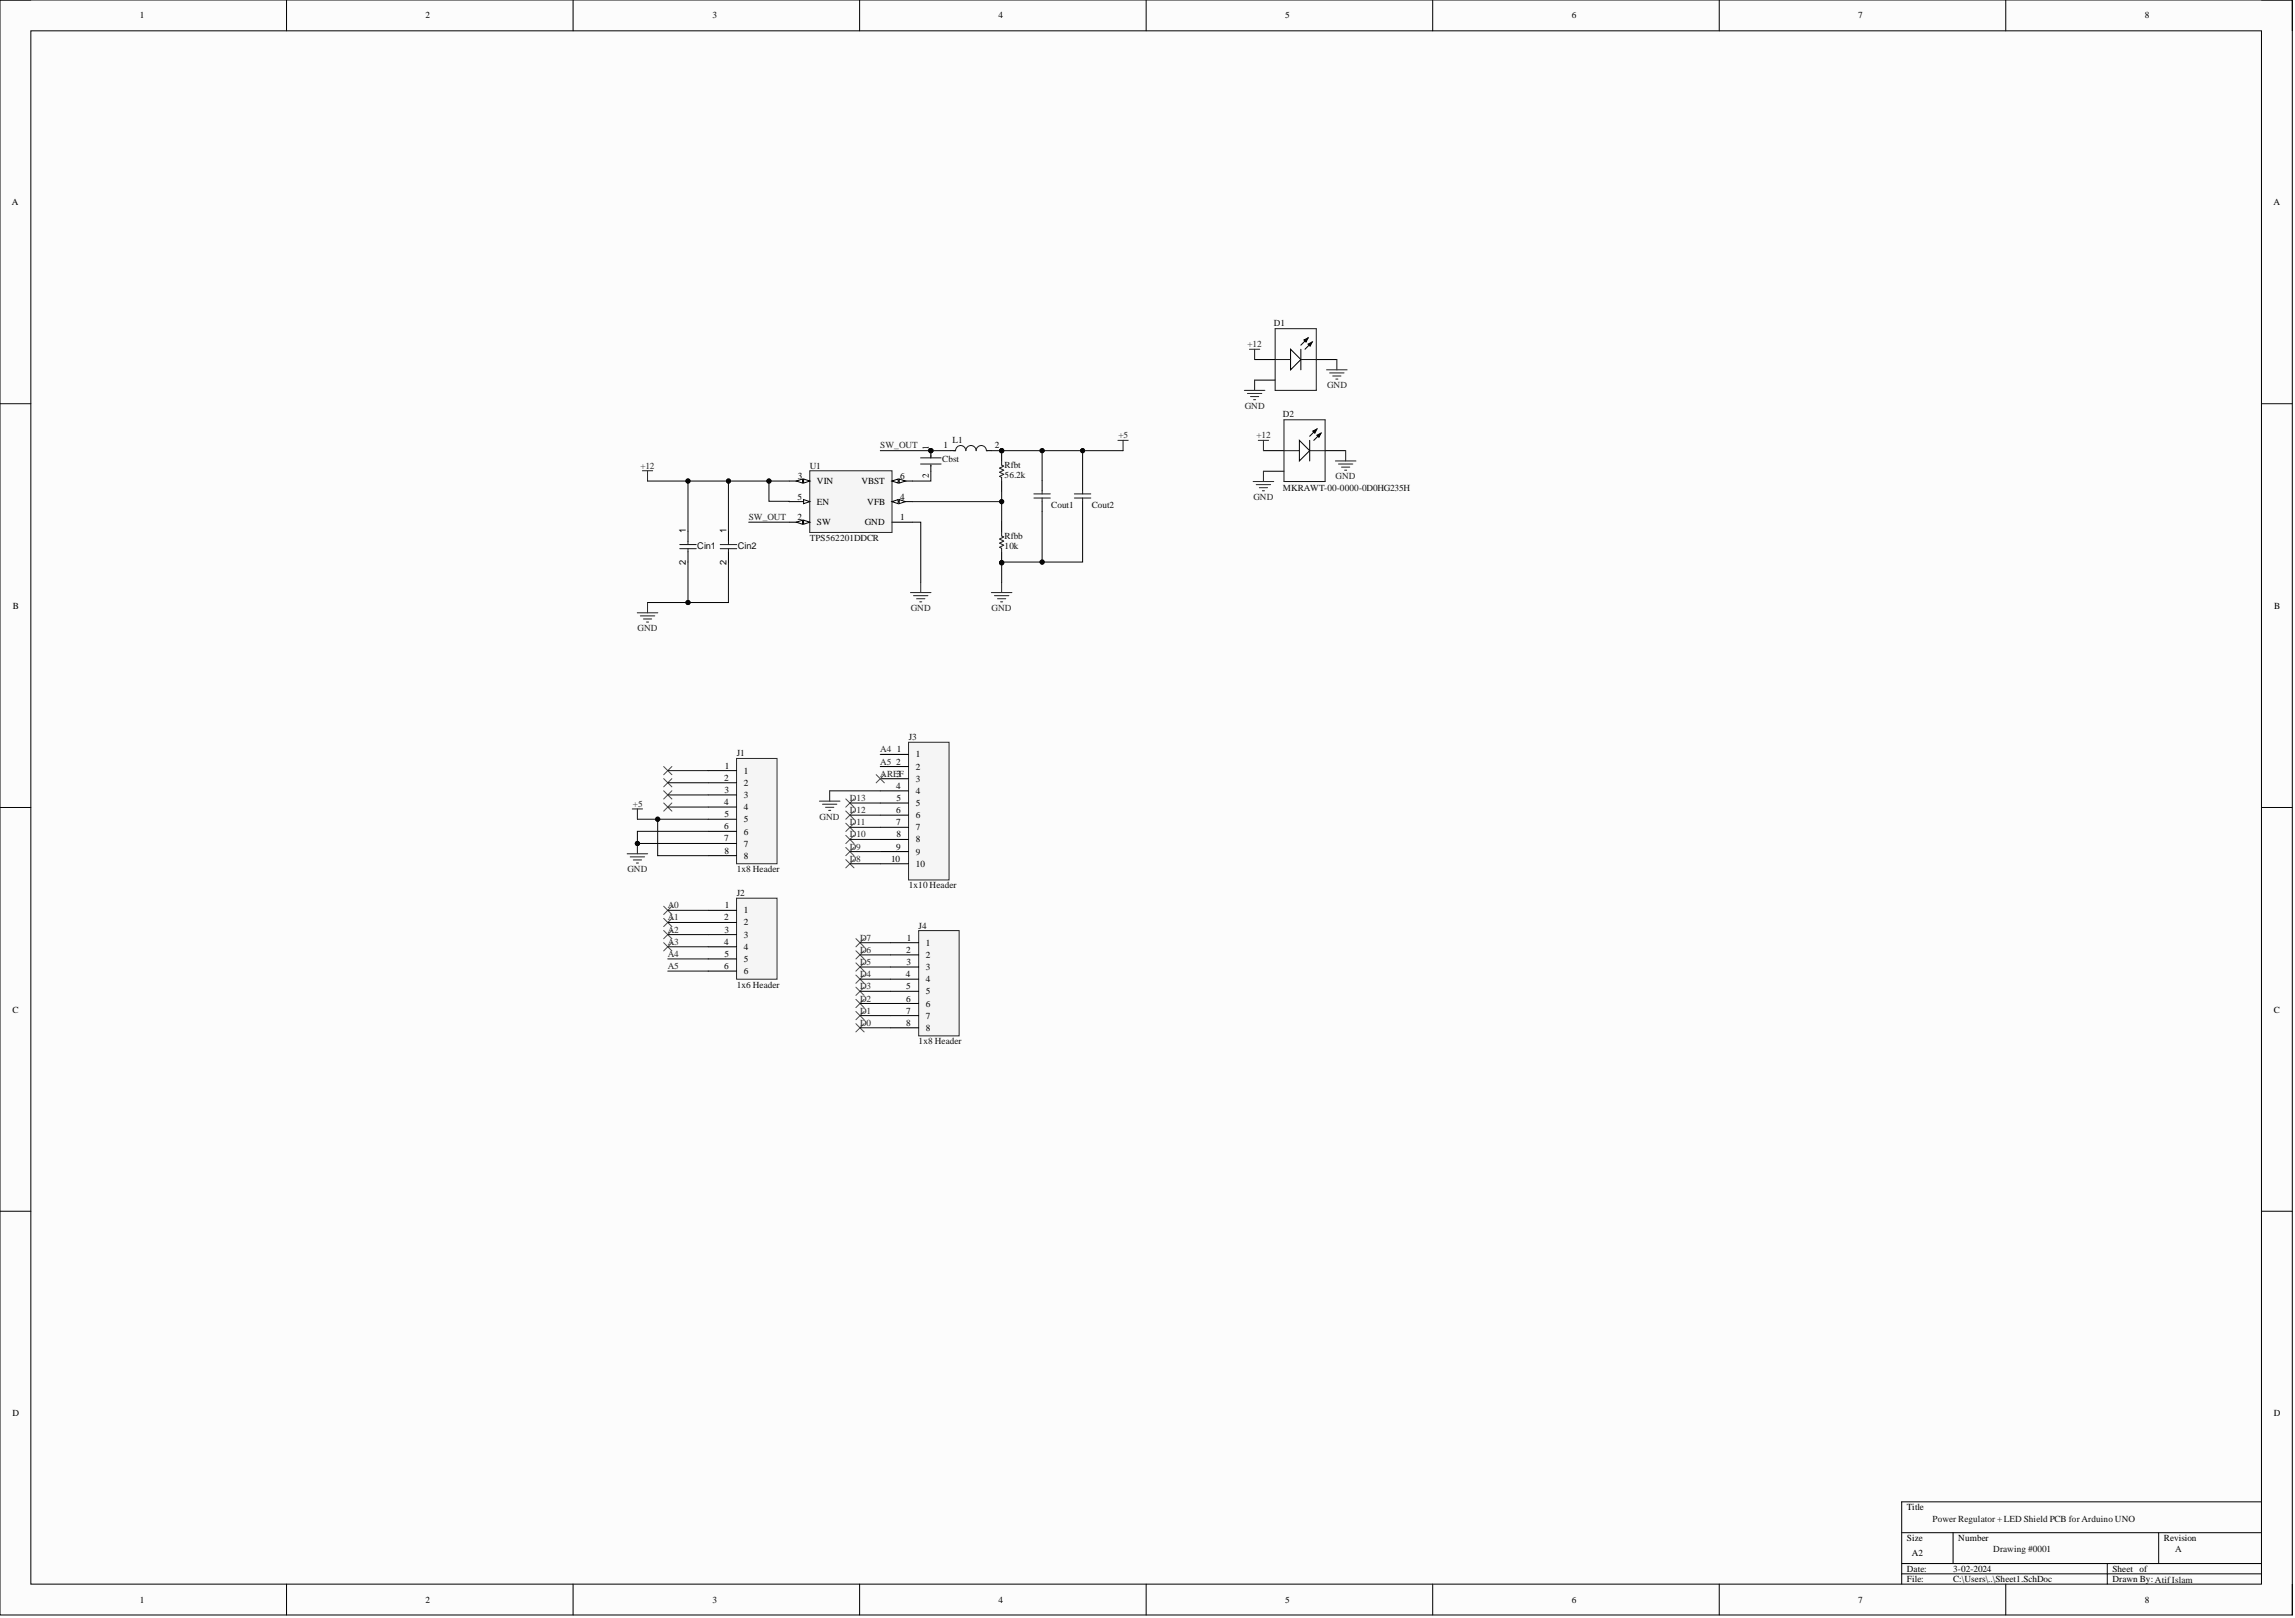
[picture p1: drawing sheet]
<svg xmlns="http://www.w3.org/2000/svg" width="566mm" height="399mm" viewBox="0 0 566 399" stroke-linecap="round" stroke-linejoin="round" font-family="sans-serif">
<defs><g id="words">
<g font-size="2.3">
<text x="34.5" y="4.6">1</text>
<text x="105" y="4.6">2</text>
<text x="175.7" y="4.6">3</text>
<text x="246.3" y="4.6">4</text>
<text x="317.1" y="4.6">5</text>
<text x="387.8" y="4.6">6</text>
<text x="458.4" y="4.6">7</text>
<text x="529.2" y="4.6">8</text>
<text x="3" y="50.6">A</text>
<text x="560.9" y="50.6">A</text>
<text x="229.2" y="110.8" transform="rotate(-90 229.2 110.8)">1</text>
<text x="232.8" y="110.6">1</text>
<text x="245.4" y="110.6">2</text>
<text x="196.8" y="118.1">3</text>
<text x="201.5" y="119.4">VIN</text>
<text x="212.5" y="119.4">VBST</text>
<text x="222.1" y="118.1">6</text>
<text x="229.2" y="117.8" transform="rotate(-90 229.2 117.8)">2</text>
<text x="196.7" y="123.2">5</text>
<text x="201.5" y="124.5">EN</text>
<text x="214" y="124.5">VFB</text>
<text x="222.1" y="123.2">4</text>
<text x="169.2" y="131.5" transform="rotate(-90 169.2 131.5)">1</text>
<text x="179.2" y="131.5" transform="rotate(-90 179.2 131.5)">1</text>
<text x="196.7" y="128.3">2</text>
<text x="201.5" y="129.5">SW</text>
<text x="213.4" y="129.5">GND</text>
<text x="222.1" y="128.3">1</text>
<text x="169.2" y="139.3" transform="rotate(-90 169.2 139.3)">2</text>
<text x="179.2" y="139.3" transform="rotate(-90 179.2 139.3)">2</text>
<text x="3.1" y="150.1">B</text>
<text x="561.1" y="150.1">B</text>
<text x="221.2" y="185.5">1</text>
<text x="178.8" y="189.6">1</text>
<text x="183.5" y="190.8">1</text>
<text x="221.1" y="188.6">2</text>
<text x="226" y="186.8">1</text>
<text x="226" y="189.8">2</text>
<text x="178.6" y="192.5">2</text>
<text x="178.7" y="195.5">3</text>
<text x="183.5" y="193.8">2</text>
<text x="183.5" y="196.8">3</text>
<text x="221.1" y="194.6">4</text>
<text x="221.1" y="197.5">5</text>
<text x="226" y="192.8">3</text>
<text x="226" y="195.8">4</text>
<text x="178.6" y="198.5">4</text>
<text x="178.7" y="201.5">5</text>
<text x="183.5" y="199.8">4</text>
<text x="183.5" y="202.8">5</text>
<text x="221.1" y="200.5">6</text>
<text x="221.1" y="203.5">7</text>
<text x="226" y="198.8">5</text>
<text x="226" y="201.7">6</text>
<text x="178.6" y="204.5">6</text>
<text x="178.6" y="207.5">7</text>
<text x="183.5" y="205.8">6</text>
<text x="183.5" y="208.8">7</text>
<text x="221.1" y="209.5">9</text>
<text x="221.1" y="206.5">8</text>
<text x="226" y="204.8">7</text>
<text x="226" y="207.7">8</text>
<text x="178.7" y="210.5">8</text>
<text x="183.5" y="211.8">8</text>
<text x="219.9" y="212.5">10</text>
<text x="226" y="210.8">9</text>
<text x="226" y="213.8">10</text>
<text x="178.6" y="226.9">2</text>
<text x="178.8" y="224">1</text>
<text x="183.5" y="225.2">1</text>
<text x="178.6" y="232.9">4</text>
<text x="178.7" y="230">3</text>
<text x="183.5" y="228.2">2</text>
<text x="183.5" y="231.3">3</text>
<text x="223.8" y="232">1</text>
<text x="228.4" y="233.3">1</text>
<text x="178.6" y="238.9">6</text>
<text x="178.7" y="236">5</text>
<text x="183.5" y="234.2">4</text>
<text x="183.5" y="237.3">5</text>
<text x="223.6" y="235">2</text>
<text x="223.7" y="237.9">3</text>
<text x="228.4" y="236.2">2</text>
<text x="228.4" y="239.2">3</text>
<text x="183.5" y="240.2">6</text>
<text x="223.5" y="241">4</text>
<text x="223.6" y="243.9">5</text>
<text x="228.4" y="242.2">4</text>
<text x="228.4" y="245.2">5</text>
<text x="3" y="249.7">C</text>
<text x="223.6" y="247">6</text>
<text x="223.6" y="249.9">7</text>
<text x="228.4" y="248.2">6</text>
<text x="228.4" y="251.2">7</text>
<text x="561" y="249.7">C</text>
<text x="223.6" y="253">8</text>
<text x="228.4" y="254.3">8</text>
<text x="3" y="349.2">D</text>
<text x="561" y="349.2">D</text>
<text x="470.4" y="372.4">Title</text>
<text x="470.4" y="380">Size</text>
<text x="471.7" y="383.8">A2</text>
<text x="483.1" y="380">Number</text>
<text x="533.8" y="380">Revision</text>
<text x="470.4" y="387.6">Date:</text>
<text x="481.9" y="387.6">3-02-2024</text>
<text x="521.2" y="387.6">Sheet of</text>
<text x="34.5" y="395.2">1</text>
<text x="105" y="395.2">2</text>
<text x="175.7" y="395.2">3</text>
<text x="246.3" y="395.2">4</text>
<text x="317.1" y="395.2">5</text>
<text x="387.8" y="395.2">6</text>
<text x="458.4" y="395.2">7</text>
<text x="470.4" y="390.1">File:</text>
<text x="481.9" y="390.1">C:\Users\..\Sheet1.SchDoc</text>
<text x="521.2" y="390.1">Drawn By: AtifIslam</text>
<text x="529.2" y="395.2">8</text>
</g>
<g font-size="2.3" fill="#0e0e0e">
<text x="314.3" y="80.3">D1</text>
<text x="316.5" y="102.7">D2</text>
<text x="232.5" y="113.9">Cbst</text>
<text x="235" y="109.3">L1</text>
<text x="199.8" y="115.6">U1</text>
<text x="247.9" y="115.4">Rfbt</text>
<text x="247.9" y="117.9">56.2k</text>
<text x="259.4" y="125.4">Cout1</text>
<text x="269.3" y="125.4">Cout2</text>
<text x="316.5" y="121">MKRAWT-00-0000-0D0HG235H</text>
<text x="172" y="135.3">Cin1</text>
<text x="182" y="135.3">Cin2</text>
<text x="199.8" y="133.3">TPS562201DDCR</text>
<text x="247.9" y="132.9">Rfbb</text>
<text x="247.9" y="135.5">10k</text>
<text x="224.2" y="182.5">J3</text>
<text x="181.8" y="186.5">J1</text>
<text x="181.8" y="215">1x8 Header</text>
<text x="181.8" y="221">J2</text>
<text x="224.2" y="219">1x10 Header</text>
<text x="226.6" y="229">J4</text>
<text x="181.8" y="243.5">1x6 Header</text>
<text x="226.6" y="257.5">1x8 Header</text>
<text x="476.8" y="375.3">Power Regulator + LED Shield PCB for Arduino UNO</text>
<text x="491.7" y="382.8">Drawing #0001</text>
<text x="536.6" y="382.8">A</text>
</g>
<g font-size="2.3" fill="#262626">
<text x="307.8" y="85.6">+12</text>
<text x="327.4" y="95.8">GND</text>
<text x="307.1" y="100.9">GND</text>
<text x="217.2" y="110.6">SW_OUT</text>
<text x="275.9" y="108.1">+5</text>
<text x="310" y="108.1">+12</text>
<text x="158" y="115.6">+12</text>
<text x="329.5" y="118.2">GND</text>
<text x="309.2" y="123.3">GND</text>
<text x="184.7" y="128.3">SW_OUT</text>
<text x="157.3" y="155.7">GND</text>
<text x="224.7" y="150.7">GND</text>
<text x="244.6" y="150.7">GND</text>
<text x="217.2" y="185.5">A4</text>
<text x="217.2" y="188.6">A5</text>
<text x="217.2" y="191.5">ARE3F</text>
<text x="209.6" y="197.5">D13</text>
<text x="156.1" y="199">+5</text>
<text x="202.2" y="202.2">GND</text>
<text x="209.6" y="200.5">D12</text>
<text x="209.6" y="203.5">D11</text>
<text x="209.6" y="206.5">D10</text>
<text x="209.6" y="209.5">D9</text>
<text x="154.8" y="215.1">GND</text>
<text x="209.6" y="212.5">D8</text>
<text x="164.8" y="224">A0</text>
<text x="164.8" y="226.9">A1</text>
<text x="164.8" y="230">A2</text>
<text x="164.8" y="232.9">A3</text>
<text x="212.2" y="232">D7</text>
<text x="164.8" y="236">A4</text>
<text x="164.8" y="238.9">A5</text>
<text x="212.2" y="235">D6</text>
<text x="212.2" y="237.9">D5</text>
<text x="212.2" y="241">D4</text>
<text x="212.2" y="243.9">D3</text>
<text x="212.2" y="247">D2</text>
<text x="212.2" y="249.9">D1</text>
<text x="212.2" y="253">D0</text>
</g>
</g></defs>
<path d="M0 0h565.5v398.3h-565.5z" fill-rule="evenodd" fill="#fcfcfc"/>
<path d="M0 0h565.5v398.3h-565.5z" fill="none" stroke="#000" stroke-width=".25"/>
<path d="M7.6 7.6h550.3v383h-550.3z" fill-rule="evenodd" fill="#fcfcfc"/>
<g fill="none" stroke="#000" stroke-width=".25">
<path d="M0 0h7.6M70.7 0v7.6M141.4 0v7.6M212.1 0v7.6M282.8 0v7.6M353.5 0v7.6M424.2 0v7.6M494.9 0v7.6M557.9 0h7.6v7.6M7.6 7.6h550.3v383h-550.3zM0 99.6h7.6M557.9 99.6h7.6"/>
<path d="M311.7 111.1h5.1M311.7 116.2h5.1M326.9 111.1h5.1M0 199.1h7.6M557.9 199.1h7.6M0 298.7h7.6M557.9 298.7h7.6M469.2 378h88.7M481.9 378v7.6M532.6 378v7.6M557.9 370.3h-88.7v20.3M70.7 390.6v7.7"/>
<path d="M141.4 390.6v7.7M212.1 390.6v7.7M282.8 390.6v7.7M353.5 390.6v7.7M424.2 390.6v7.7M469.2 385.6h88.7M469.2 388.1h88.7M494.9 390.6v7.7M519.9 385.6v5M565.5 390.6v7.7"/>
</g>
<path d="M320.6 108.6l2.5 2.5-2.5 2.6z" fill="#fefefe"/>
<path d="M309.5 88.7h5.1M309.5 93.7h5.1M324.7 88.7h5.1M320.6 108.6l2.5 2.5-2.5 2.6zM323.1 108.6v5.1M323.9 106.3l1-.5-.5 1zM324.9 107.3l1-.5-.5 1zM324.9 105.8l-1.8 1.8M325.9 106.8l-1.8 1.8" fill="none" stroke="#000" stroke-width=".25"/>
<path d="M323.9 106.3l1-.5-.5 1zM324.9 107.3l1-.5-.5 1z" fill="#000"/>
<path d="M316.8 103.5h10.1v15.2h-10.1zM316.8 111.1h3.8M323.1 111.1h3.8" fill="none" stroke="#1c1c1c" stroke-width=".25"/>
<path d="M318.4 86.1l2.5 2.6-2.5 2.5z" fill="#fefefe"/>
<path d="M318.4 86.1l2.5 2.6-2.5 2.5zM320.9 86.1v5.1M321.7 83.8l1-.5-.5 1zM322.7 84.9l1-.6-.5 1.1zM322.7 83.3l-1.8 1.8M323.7 84.3l-1.7 1.8" fill="none" stroke="#000" stroke-width=".25"/>
<path d="M321.7 83.8l1-.5-.5 1zM322.7 84.9l1-.6-.5 1.1z" fill="#000"/>
<path d="M314.6 81.1h10.1v15.2h-10.1zM314.6 88.7h3.8M320.9 88.7h3.8" fill="none" stroke="#1c1c1c" stroke-width=".25"/>
<circle cx="247.1" cy="138.8" r=".51" fill="#0e0e0e"/>
<circle cx="247.1" cy="138.8" r=".51" fill="none" stroke="#0e0e0e" stroke-width=".25"/>
<path d="M247.1 128.6v2.5M247.1 136.2v2.6" fill="none" stroke="#000" stroke-width=".25"/>
<circle cx="247.1" cy="138.8" r=".51" fill="#0e0e0e"/>
<circle cx="247.1" cy="138.8" r=".51" fill="none" stroke="#0e0e0e" stroke-width=".25"/>
<path d="M247.1 131.1v1.1l.5 .2-1 .5 1 .5-1 .5 1 .5-1 .6 .5 .2v1" fill="none" stroke="#1c1c1c" stroke-width=".25"/>
<circle cx="247.1" cy="111.1" r=".51" fill="#0e0e0e"/>
<circle cx="247.1" cy="111.1" r=".51" fill="none" stroke="#0e0e0e" stroke-width=".25"/>
<path d="M247.1 111.1v2.6M247.1 118.7v2.6" fill="none" stroke="#000" stroke-width=".25"/>
<circle cx="247.1" cy="111.1" r=".51" fill="#0e0e0e"/>
<circle cx="247.1" cy="111.1" r=".51" fill="none" stroke="#0e0e0e" stroke-width=".25"/>
<path d="M247.1 113.7v1l.5 .2-1 .5 1 .6-1 .5 1 .5-1 .5 .5 .2v1M167.7 135.3h4.1M167.7 134.3h4.1M169.7 133.5v.8M169.7 135.3v.8" fill="none" stroke="#1c1c1c" stroke-width=".25"/>
<path d="M169.7 131v2.5M169.7 136.1v2.5" fill="none" stroke="#000" stroke-width=".25"/>
<circle cx="229.7" cy="111.1" r=".51" fill="#0e0e0e"/>
<circle cx="229.7" cy="111.1" r=".51" fill="none" stroke="#0e0e0e" stroke-width=".25"/>
<path d="M229.7 111.1v1.8" fill="none" stroke="#000" stroke-width=".25"/>
<circle cx="229.7" cy="111.1" r=".51" fill="#0e0e0e"/>
<circle cx="229.7" cy="111.1" r=".51" fill="none" stroke="#0e0e0e" stroke-width=".25"/>
<path d="M229.7 114.7v1.5M234.5 111.1h1.2M243.4 111.1h1.2" fill="none" stroke="#000" stroke-width=".25"/>
<path d="M227.1 112.9h5.1M227.1 114.4h5.1M229.7 112.1v.8M229.7 114.7v.2M235.2 111.1h.5a1.27 1.27 0 0 1 1.3-1.2 1.27 1.27 0 0 1 1.3 1.2 1.27 1.27 0 0 1 1.3-1.2 1.27 1.27 0 0 1 1.2 1.2 1.27 1.27 0 0 1 1.3-1.2 1.27 1.27 0 0 1 1.3 1.2h.2" fill="none" stroke="#1c1c1c" stroke-width=".25"/>
<path d="M199.8 116.1h20.3v15.2h-20.3z" fill-rule="evenodd" fill="#f5f5f5"/>
<path d="M199.8 116.1h20.3v15.2h-20.3z" fill="none" stroke="#262626" stroke-width=".25"/>
<path d="M194.7 118.6h5.1" fill="none" stroke="#000" stroke-width=".25"/>
<path d="M198.3 118.1l1.5 .5-1.5 .5z" fill="#fbfbfb"/>
<path d="M198.3 118.1l1.5 .5-1.5 .5z" fill="none" stroke="#000" stroke-width=".25"/>
<path d="M196.5 118.6l1.5-.5v1z" fill="#fbfbfb"/>
<path d="M196.5 118.6l1.5-.5v1zM194.7 123.7h5.1" fill="none" stroke="#000" stroke-width=".25"/>
<path d="M198.3 123.2l1.5 .5-1.5 .5z" fill="#fbfbfb"/>
<path d="M194.7 128.8h5.1M198.3 123.2l1.5 .5-1.5 .5z" fill="none" stroke="#000" stroke-width=".25"/>
<path d="M198.3 128.3l1.5 .5-1.5 .5z" fill="#fbfbfb"/>
<path d="M198.3 128.3l1.5 .5-1.5 .5z" fill="none" stroke="#000" stroke-width=".25"/>
<path d="M196.5 128.8l1.5-.5v1z" fill="#fbfbfb"/>
<path d="M220.1 118.6h5M196.5 128.8l1.5-.5v1z" fill="none" stroke="#000" stroke-width=".25"/>
<path d="M220.1 118.6l1.5-.5v1z" fill="#fbfbfb"/>
<path d="M220.1 118.6l1.5-.5v1z" fill="none" stroke="#000" stroke-width=".25"/>
<path d="M221.8 118.1l1.6 .5-1.6 .5z" fill="#fbfbfb"/>
<path d="M221.8 118.1l1.6 .5-1.6 .5zM220.1 123.7h5" fill="none" stroke="#000" stroke-width=".25"/>
<path d="M220.1 123.7l1.5-.5v1z" fill="#fbfbfb"/>
<path d="M220.1 123.7l1.5-.5v1z" fill="none" stroke="#000" stroke-width=".25"/>
<path d="M221.8 123.2l1.6 .5-1.6 .5z" fill="#fbfbfb"/>
<path d="M257.1 118.5v2.5M267.1 118.5v2.5M179.7 131v2.5M179.7 136.1v2.5M220.1 128.8h5M221.8 123.2l1.6 .5-1.6 .5zM257.1 123.6v2.5M267.1 123.6v2.5" fill="none" stroke="#000" stroke-width=".25"/>
<path d="M177.7 135.3h4.1M177.7 134.3h4.1M179.7 133.5v.8M179.7 135.3v.8M255.1 121.8h4M255.1 122.8h4M257.1 121v.8M257.1 122.8v.8M265.1 121.8h4M265.1 122.8h4M267.1 121v.8M267.1 122.8v.8" fill="none" stroke="#1c1c1c" stroke-width=".25"/>
<g fill="none" stroke="#262626" stroke-width=".25">
<path d="M307 96.3h5.1M307.8 97h3.5M308.3 86.1h2.5M308.5 97.8h2M309.3 98.6h.5M309.5 86.1v2.6M309.5 93.7v2.6M327.3 91.2h5.1M328 92h3.6M328.8 92.7h2M329.6 93.5h.5M329.8 88.7v2.5"/>
<path d="M158.5 116.1h2.5M159.8 116.1v2.5M275.8 108.6h2.5M277.1 108.6v2.5M309.2 118.7h5M309.9 119.5h3.6M310.4 108.6h2.6M311.7 108.6v2.5M311.7 116.2v2.5M329.5 113.7h5M330.2 114.4h3.6M331 115.2h2"/>
<path d="M331.7 116h.5M332 111.1v2.6M310.7 120.3h2M311.5 121h.5M157.2 151.1h5.1M158 151.9h3.5M158.7 152.6h2.1M159.5 153.4h.5M159.8 148.6v2.5M224.6 146.1h5.1M225.4 146.9h3.5M226.1 147.6h2.1"/>
<path d="M226.9 148.4h.5M227.2 143.6v2.5M244.6 146.1h5.1M245.3 146.9h3.6M246.1 147.6h2M246.9 148.4h.5M247.1 143.6v2.5"/>
</g>
<path d="M181.7 221.5h10v20h-10z" fill-rule="evenodd" fill="#f5f5f5"/>
<path d="M181.7 221.5h10v20h-10z" fill="none" stroke="#262626" stroke-width=".25"/>
<path d="M174.7 224.5h7M174.7 227.5h7M174.7 230.5h7M174.7 233.5h7M174.7 236.5h7M174.7 239.5h7" fill="none" stroke="#000" stroke-width=".25"/>
<path d="M224.2 183h9.9v34h-9.9z" fill-rule="evenodd" fill="#f5f5f5"/>
<path d="M202.2 197.6h5M202.9 198.3h3.6M203.7 199.1h2M204.4 199.8h.5M204.7 195v2.6M224.2 183h9.9v34h-9.9z" fill="none" stroke="#262626" stroke-width=".25"/>
<path d="M217.2 186h7M217.2 189h7M217.2 192h7M217.2 195h7M217.2 198h7M217.2 201h7M217.2 204h7M217.2 207h7M217.2 210h7M217.2 213h7" fill="none" stroke="#000" stroke-width=".25"/>
<path d="M216.2 191l2 2M218.2 191l-2 2" fill="none" stroke="#4c4c4c" stroke-width=".25"/>
<path d="M226.7 229.5h9.9v25.9h-9.9z" fill-rule="evenodd" fill="#f5f5f5"/>
<path d="M226.7 229.5h9.9v25.9h-9.9z" fill="none" stroke="#262626" stroke-width=".25"/>
<path d="M219.7 232.5h7M219.7 235.5h7M219.7 238.5h7M219.7 241.5h7M219.7 244.5h7M219.7 247.5h7M219.7 250.4h7M219.7 253.4h7" fill="none" stroke="#000" stroke-width=".25"/>
<g fill="none" stroke="#4c4c4c" stroke-width=".25">
<path d="M211.2 231.5l2 2M211.2 234.5l2 2M211.2 237.4l2 2.1M213.2 231.5l-2 2M213.2 234.5l-2 2M213.2 237.4l-2 2.1M211.2 240.4l2 2.1M211.2 243.4l2 2.1M211.2 246.4l2 2.1M211.2 249.4l2 2.1M211.2 252.4l2 2.1M213.2 240.4l-2 2.1"/>
<path d="M213.2 243.4l-2 2.1M213.2 246.4l-2 2.1M213.2 249.4l-2 2.1M213.2 252.4l-2 2.1"/>
</g>
<path d="M181.7 187h10v26h-10z" fill-rule="evenodd" fill="#f5f5f5"/>
<path d="M156 199.5h2.5M157.3 199.5v2.5M181.7 187h10v26h-10zM154.7 210.5h5.1M155.5 211.3h3.5M156.2 212.1h2.1M157 212.8h.5M157.3 208v2.5" fill="none" stroke="#262626" stroke-width=".25"/>
<path d="M174.7 190h7M174.7 193h7M174.7 196h7M174.7 199h7M174.7 202h7M174.7 205h7M174.7 208h7M174.7 211h7" fill="none" stroke="#000" stroke-width=".25"/>
<path d="M163.7 189l2.1 2M163.7 192l2.1 2M163.7 195l2.1 2M163.7 198l2.1 2M165.8 189l-2.1 2M165.8 192l-2.1 2M165.8 195l-2.1 2M165.8 198l-2.1 2" fill="none" stroke="#4c4c4c" stroke-width=".25"/>
<circle cx="157.3" cy="208" r=".51" fill="#0e0e0e"/>
<g fill="none" stroke="#0e0e0e" stroke-width=".25">
<path d="M194.7 118.6h-5v5l5 .1"/>
<circle cx="157.3" cy="208" r=".51"/>
</g>
<g fill="none" stroke="#4c4c4c" stroke-width=".25">
<path d="M208.7 197l2 2M208.7 200l2 2M210.7 197l-2 2M210.7 200l-2 2M208.7 203l2 2M208.7 206l2 2M208.7 209l2 2M208.7 212l2 2M210.7 203l-2 2M210.7 206l-2 2M210.7 209l-2 2M210.7 212l-2 2"/>
<path d="M163.7 223.5l2.1 2M163.7 226.5l2.1 2M163.7 229.5l2.1 2M163.7 232.5l2.1 2M165.8 223.5l-2.1 2M165.8 226.5l-2.1 2M165.8 229.5l-2.1 2M165.8 232.5l-2.1 2"/>
</g>
<circle cx="189.7" cy="118.6" r=".51" fill="#0e0e0e"/>
<g fill="none" stroke="#0e0e0e" stroke-width=".25">
<path d="M159.8 118.6h29.9"/>
<circle cx="189.7" cy="118.6" r=".51"/>
</g>
<circle cx="189.7" cy="118.6" r=".51" fill="#0e0e0e"/>
<circle cx="189.7" cy="118.6" r=".51" fill="none" stroke="#0e0e0e" stroke-width=".25"/>
<circle cx="179.7" cy="118.6" r=".51" fill="#0e0e0e"/>
<circle cx="179.7" cy="118.6" r=".51" fill="none" stroke="#0e0e0e" stroke-width=".25"/>
<circle cx="169.7" cy="118.6" r=".51" fill="#0e0e0e"/>
<g fill="none" stroke="#0e0e0e" stroke-width=".25">
<path d="M169.7 118.6v12.4"/>
<circle cx="169.7" cy="118.6" r=".51"/>
</g>
<circle cx="169.7" cy="118.6" r=".51" fill="#0e0e0e"/>
<g fill="none" stroke="#0e0e0e" stroke-width=".25">
<path d="M179.7 118.6v12.4"/>
<circle cx="169.7" cy="118.6" r=".51"/>
</g>
<circle cx="179.7" cy="118.6" r=".51" fill="#0e0e0e"/>
<g fill="none" stroke="#0e0e0e" stroke-width=".25">
<path d="M169.7 138.6v10h10v-10"/>
<circle cx="179.7" cy="118.6" r=".51"/>
</g>
<circle cx="169.7" cy="148.6" r=".51" fill="#0e0e0e"/>
<g fill="none" stroke="#0e0e0e" stroke-width=".25">
<path d="M159.8 148.6h9.9"/>
<circle cx="169.7" cy="148.6" r=".51"/>
</g>
<circle cx="169.7" cy="148.6" r=".51" fill="#0e0e0e"/>
<g fill="none" stroke="#0e0e0e" stroke-width=".25">
<path d="M184.7 128.8h10M225.1 128.8h2.1v14.8M225.1 123.7h22v4.9"/>
<circle cx="169.7" cy="148.6" r=".51"/>
</g>
<circle cx="247.1" cy="123.7" r=".51" fill="#0e0e0e"/>
<g fill="none" stroke="#0e0e0e" stroke-width=".25">
<path d="M247.1 138.8v4.8"/>
<circle cx="247.1" cy="123.7" r=".51"/>
</g>
<circle cx="247.1" cy="138.8" r=".51" fill="#0e0e0e"/>
<g fill="none" stroke="#0e0e0e" stroke-width=".25">
<path d="M257.1 126.1v12.5h-10v.2"/>
<circle cx="247.1" cy="138.8" r=".51"/>
</g>
<circle cx="257.1" cy="138.6" r=".51" fill="#0e0e0e"/>
<circle cx="257.1" cy="138.6" r=".51" fill="none" stroke="#0e0e0e" stroke-width=".25"/>
<circle cx="247.1" cy="138.8" r=".51" fill="#0e0e0e"/>
<g fill="none" stroke="#0e0e0e" stroke-width=".25">
<path d="M267.1 126.1v12.5h-10"/>
<circle cx="247.1" cy="138.8" r=".51"/>
</g>
<circle cx="257.1" cy="138.6" r=".51" fill="#0e0e0e"/>
<g fill="none" stroke="#0e0e0e" stroke-width=".25">
<path d="M217.2 111.1h12.5M229.7 116.2v2.4h-4.6"/>
<circle cx="257.1" cy="138.6" r=".51"/>
</g>
<circle cx="229.7" cy="111.1" r=".51" fill="#0e0e0e"/>
<g fill="none" stroke="#0e0e0e" stroke-width=".25">
<path d="M229.7 111.1h4.8"/>
<circle cx="229.7" cy="111.1" r=".51"/>
</g>
<circle cx="229.7" cy="111.1" r=".51" fill="#0e0e0e"/>
<g fill="none" stroke="#0e0e0e" stroke-width=".25">
<path d="M244.6 111.1h2.5"/>
<circle cx="229.7" cy="111.1" r=".51"/>
</g>
<circle cx="247.1" cy="111.1" r=".51" fill="#0e0e0e"/>
<g fill="none" stroke="#0e0e0e" stroke-width=".25">
<path d="M257.1 111.1v7.4"/>
<circle cx="247.1" cy="111.1" r=".51"/>
</g>
<circle cx="257.1" cy="111.1" r=".51" fill="#0e0e0e"/>
<g fill="none" stroke="#0e0e0e" stroke-width=".25">
<path d="M267.1 111.1v7.4"/>
<circle cx="257.1" cy="111.1" r=".51"/>
</g>
<circle cx="267.1" cy="111.1" r=".51" fill="#0e0e0e"/>
<g fill="none" stroke="#0e0e0e" stroke-width=".25">
<path d="M247.1 111.1h30"/>
<circle cx="267.1" cy="111.1" r=".51"/>
</g>
<circle cx="247.1" cy="111.1" r=".51" fill="#0e0e0e"/>
<circle cx="247.1" cy="111.1" r=".51" fill="none" stroke="#0e0e0e" stroke-width=".25"/>
<circle cx="257.1" cy="111.1" r=".51" fill="#0e0e0e"/>
<circle cx="257.1" cy="111.1" r=".51" fill="none" stroke="#0e0e0e" stroke-width=".25"/>
<circle cx="267.1" cy="111.1" r=".51" fill="#0e0e0e"/>
<g fill="none" stroke="#0e0e0e" stroke-width=".25">
<path d="M247.1 121.3v2.4"/>
<circle cx="267.1" cy="111.1" r=".51"/>
</g>
<circle cx="247.1" cy="123.7" r=".51" fill="#0e0e0e"/>
<g fill="none" stroke="#0e0e0e" stroke-width=".25">
<path d="M164.7 190h10M164.7 193h10M164.7 196h10M164.7 199h10M204.7 195h12.5M209.7 198h7.5M174.7 205h-17.4v3M209.7 201h7.5M209.7 204h7.5M209.7 207h7.5M209.7 210h7.5M209.7 213h7.5"/>
<path d="M212.2 232.5h7.5M212.2 235.5h7.5M212.2 238.5h7.5M212.2 241.5h7.5M212.2 244.5h7.5M212.2 247.5h7.5M212.2 250.4h7.5M212.2 253.4h7.5"/>
<circle cx="247.1" cy="123.7" r=".51"/>
</g>
<circle cx="157.3" cy="208" r=".51" fill="#0e0e0e"/>
<g fill="none" stroke="#0e0e0e" stroke-width=".25">
<path d="M174.7 208h-17.4v.5"/>
<circle cx="157.3" cy="208" r=".51"/>
</g>
<circle cx="157.3" cy="208" r=".51" fill="#0e0e0e"/>
<g fill="none" stroke="#0e0e0e" stroke-width=".25">
<path d="M162.3 202v9h12.4"/>
<circle cx="157.3" cy="208" r=".51"/>
</g>
<circle cx="162.3" cy="202" r=".51" fill="#0e0e0e"/>
<g fill="none" stroke="#0e0e0e" stroke-width=".25">
<path d="M157.3 202h17.4M164.7 224.5h10M164.7 227.5h10M164.7 230.5h10M164.7 233.5h10M164.7 236.5h10M164.7 239.5h10"/>
<circle cx="162.3" cy="202" r=".51"/>
</g>
<circle cx="162.3" cy="202" r=".51" fill="#0e0e0e"/>
<circle cx="162.3" cy="202" r=".51" fill="none" stroke="#0e0e0e" stroke-width=".25"/>
<use href="#words"/>
</svg>
